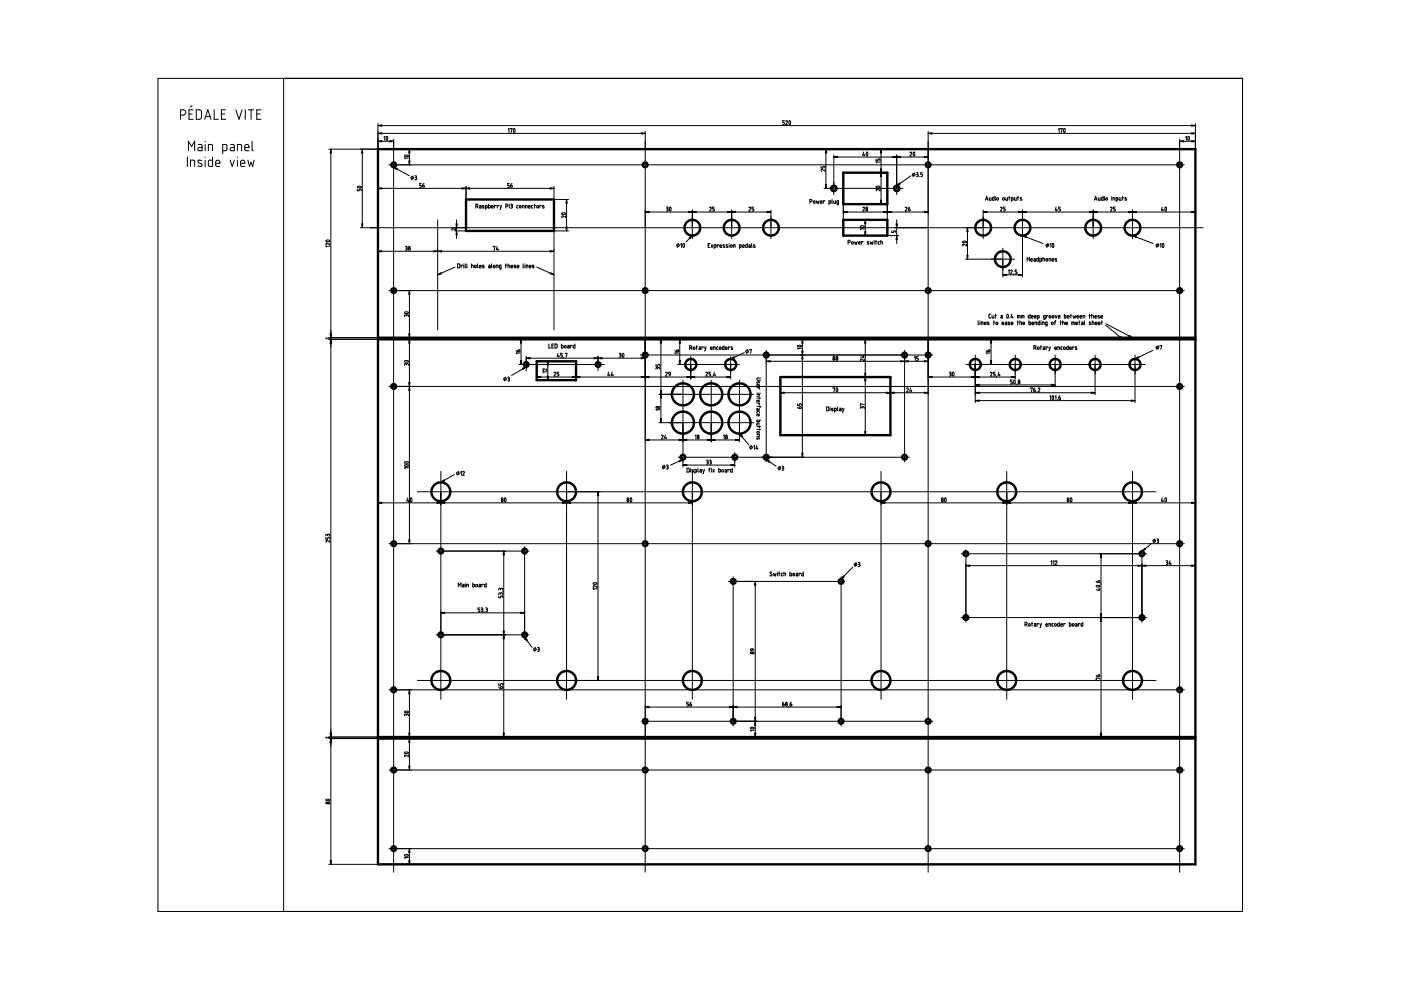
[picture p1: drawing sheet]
<svg xmlns="http://www.w3.org/2000/svg" width="297mm" height="210mm" viewBox="0 0 297 210" stroke-linecap="round" stroke-linejoin="round" font-family="sans-serif">
<g fill="none" stroke="#000" stroke-width=".51">
<path d="M80.1 31.6h173.3v151.7h-173.3zM178.8 36.6h9.3v6.7h-9.3zM98.8 42.3h18.7v6.7h-18.7zM178.8 46.6h9.3v3.4h-9.3zM80.1 71.6h173.3M80.1 71.9h173.3M113.8 76.6h8.3v4h-8.3zM165.5 79.9h23.3v12.4h-23.3zM80.1 156.3h173.3M80.1 156.6h173.3"/>
<circle cx="83.5" cy="34.9" r=".5"/>
<circle cx="136.8" cy="34.9" r=".5"/>
<circle cx="176.8" cy="40" r=".57"/>
<circle cx="190.1" cy="40" r=".57"/>
<circle cx="196.8" cy="35" r=".5"/>
<circle cx="250.1" cy="35" r=".5"/>
<circle cx="146.8" cy="48.3" r="1.67"/>
<circle cx="155.1" cy="48.3" r="1.66"/>
<circle cx="163.5" cy="48.3" r="1.67"/>
<circle cx="208.5" cy="48.3" r="1.67"/>
<circle cx="212.6" cy="54.9" r="1.67"/>
<circle cx="216.8" cy="48.3" r="1.67"/>
<circle cx="231.8" cy="48.3" r="1.67"/>
<circle cx="240.1" cy="48.3" r="1.67"/>
<circle cx="83.5" cy="61.6" r=".5"/>
<circle cx="111.6" cy="77.3" r=".5"/>
<circle cx="126.8" cy="77.3" r=".5"/>
<circle cx="136.8" cy="61.6" r=".5"/>
<circle cx="136.8" cy="75.3" r=".5"/>
<circle cx="146.5" cy="77.3" r="1.16"/>
<circle cx="154.9" cy="77.3" r="1.16"/>
<circle cx="162.5" cy="75.3" r=".5"/>
<circle cx="191.8" cy="75.3" r=".5"/>
<circle cx="196.8" cy="61.6" r=".5"/>
<circle cx="196.8" cy="75.3" r=".5"/>
<circle cx="206.8" cy="77.3" r="1.16"/>
<circle cx="215.2" cy="77.3" r="1.16"/>
<circle cx="223.7" cy="77.3" r="1.16"/>
<circle cx="232.2" cy="77.3" r="1.16"/>
<circle cx="240.6" cy="77.3" r="1.16"/>
<circle cx="250.1" cy="61.6" r=".5"/>
<circle cx="83.5" cy="81.9" r=".5"/>
<circle cx="144.8" cy="96.9" r=".5"/>
<circle cx="144.8" cy="83.6" r="2.34"/>
<circle cx="144.8" cy="89.6" r="2.33"/>
<circle cx="150.8" cy="83.6" r="2.33"/>
<circle cx="150.8" cy="89.6" r="2.33"/>
<circle cx="155.8" cy="96.9" r=".5"/>
<circle cx="156.8" cy="83.6" r="2.34"/>
<circle cx="156.8" cy="89.6" r="2.33"/>
<circle cx="162.5" cy="96.9" r=".5"/>
<circle cx="191.8" cy="96.9" r=".5"/>
<circle cx="250.1" cy="81.9" r=".5"/>
<circle cx="83.5" cy="115.3" r=".5"/>
<circle cx="93.5" cy="116.8" r=".5"/>
<circle cx="93.5" cy="104.3" r="1.99"/>
<circle cx="111.2" cy="116.8" r=".5"/>
<circle cx="120.1" cy="104.3" r="2"/>
<circle cx="136.8" cy="115.3" r=".5"/>
<circle cx="146.8" cy="104.3" r="2"/>
<circle cx="186.8" cy="104.3" r="1.99"/>
<circle cx="196.8" cy="115.3" r=".5"/>
<circle cx="204.8" cy="117.4" r=".5"/>
<circle cx="213.5" cy="104.3" r="2"/>
<circle cx="240.1" cy="104.3" r="1.99"/>
<circle cx="242.1" cy="117.4" r=".5"/>
<circle cx="250.1" cy="115.3" r=".5"/>
<circle cx="93.5" cy="134.6" r=".49"/>
<circle cx="111.2" cy="134.6" r=".5"/>
<circle cx="155.5" cy="123.3" r=".5"/>
<circle cx="178.3" cy="123.3" r=".5"/>
<circle cx="204.8" cy="130.9" r=".5"/>
<circle cx="242.1" cy="130.9" r=".5"/>
<circle cx="83.5" cy="146.3" r=".5"/>
<circle cx="93.5" cy="144.3" r="2"/>
<circle cx="120.1" cy="144.3" r="2"/>
<circle cx="136.8" cy="152.9" r=".5"/>
<circle cx="146.8" cy="144.3" r="2"/>
<circle cx="155.5" cy="152.9" r=".5"/>
<circle cx="178.3" cy="152.9" r=".5"/>
<circle cx="186.8" cy="144.3" r="2"/>
<circle cx="196.8" cy="152.9" r=".5"/>
<circle cx="213.5" cy="144.3" r="2"/>
<circle cx="240.1" cy="144.3" r="2"/>
<circle cx="250.1" cy="146.3" r=".5"/>
<circle cx="83.5" cy="179.9" r=".5"/>
<circle cx="83.5" cy="163.3" r=".5"/>
<circle cx="136.8" cy="179.9" r=".5"/>
<circle cx="136.8" cy="163.3" r=".5"/>
<circle cx="196.8" cy="179.9" r=".51"/>
<circle cx="196.8" cy="163.3" r=".5"/>
<circle cx="250.1" cy="179.9" r=".5"/>
<circle cx="250.1" cy="163.3" r=".5"/>
</g>
<g fill="none" stroke="#000" stroke-width=".21">
<path d="M33.5 16.6h229.9v176.7h-229.9zM60.1 16.6v176.7M38.3 24.4h.6l.4-.2 .1-.5-.2-.3-.9-.1v2M39.7 33.3v2M39.9 32v-2l.7 1.1 .7-1.1v2M40.1 24.2h.6M40.4 35.3v-1.3l.8 .1 .1 1.2M40.7 22.4l-.4 .3M41 23.3h-.9v2h.9M41.6 23.3h.8l.3 .3v1.3l-.3 .4h-.8zM42.1 30.6h.5l.2 .3v1.1h-.5a.34 .34 0 0 1-.3-.4 .34 .34 0 0 1 .3-.3h.5M42.7 34.1l-.3-.1a.31 .31 0 0 0-.4 .1 .31 .31 0 0 0 .1 .4l.6 .3a.35 .35 0 0 1 0 .5 .35 .35 0 0 1-.5-.1h-.2"/>
<path d="M43.4 25.3l.7-2 .6 2M43.5 30v.1M43.5 30.6v1.4M43.5 33.3v.1M43.5 34v1.3M43.6 24.7h.9M44.2 32v-1.4l.8 .2 .1 1.2M45.1 33.3v2l-.8-.1-.1-.2v-.9l.9-.1M45.4 23.3v2h.9M45.7 34.6h.9l-.1-.5h-.6l-.2 .9 .2 .3h.7M46.9 24.2h.7M47.2 32l.8-.2 .1-.9-.1-.2-.8-.1v2"/>
<path d="M47.8 23.3h-.9v2h.9M48.8 34l.4 1.3 .5-1.3M48.9 30.6h.5l.3 .3v1.1l-.6-.1a.33 .33 0 0 1-.3-.3 .33 .33 0 0 1 .3-.3h.6M50 23.3l.7 2 .6-2M50.3 32v-1.4l.8 .1 .1 1.3M50.3 33.3v.1M50.3 34v1.3M51 34.6h.9l-.2-.6h-.3l-.3 .1-.1 .9 .2 .3h.7M51.9 31.3h.9l-.2-.6-.6 .1-.1 .9 .2 .2 .7 .1M52 23.3v2M52.6 34l.3 1.3 .3-.9 .4 .9 .3-1.3M52.7 23.3h1.1"/>
<path d="M53.2 23.3v2M53.4 30v1.8l.3 .2M54.4 24.2h.7M55.3 23.3h-.9v2h.9M69.7 31.6h10.2M70.1 31.6v151.7M75.8 39.6l.4-.2a.25 .25 0 0 1 .3 0 .25 .25 0 0 1 0 .4 .25 .25 0 0 1-.3 0l-.4-.1zM76.8 31.6v16.7M80.1 26.6h173.3M80.1 26.2v5.2M80.1 31.8v8.6M80.1 39.9h37.4"/>
<path d="M80.1 30h3.4M80.1 28.3h56.7M80.3 31.6h6.9M81.4 29.1l.2-.2v.8M81.9 29h.2l.1 .3a.25 .25 0 0 1 0 .4 .25 .25 0 0 1-.3 0 .25 .25 0 0 1 0-.4zM82.5 34.9h168.6M83.5 29.5v155.4M83.5 35.5l3.3 1.8M85.8 33l.4-.1a.25 .25 0 0 1 .3 0 .25 .25 0 0 1 0 .3 .25 .25 0 0 1-.3 0l-.4-.1zM86.6 33.5h-.8l.1 .2M86.8 31.6v3.3M87.5 37.3l-.2 .8"/>
<path d="M88 37.3l.3 .1-.1 .3M88.1 37.7h.1M88.2 37.7l.1 .1v.2l-.3 .1M89.3 38.9h-.3v.4l.3 .1v.3l-.3 .1M89.6 39.3h.2a.22 .22 0 0 1 .2 .2 .22 .22 0 0 1-.3 .2zM89.9 38.9l-.3 .4M98.8 39.5v2.6M107.7 27.4l.2-.2v.9M108 38.9h-.4v.4l.4 .1-.1 .3-.3 .1M108.2 27.3l.4-.1-.2 .9M108.3 39.3h.2a.23 .23 0 0 1 .2 .3 .23 .23 0 0 1-.3 .1zM108.5 38.9l-.2 .4"/>
<path d="M108.9 27.3h.2l.1 .3a.22 .22 0 0 1 0 .4 .22 .22 0 0 1-.3-.1zM117.5 39.5v2.6M136.8 27.9v157M166.3 25.6h-.4v.4l.4 .1v.3h-.4M166.6 25.7l.2-.1 .2 .2-.4 .6h.4M167.3 25.6h.2l.1 .4a.22 .22 0 0 1 0 .3 .22 .22 0 0 1-.3-.1zM174.1 35.3v.3h.4l.1-.3h.2l.1 .3M174.7 31.6h21.9M174.7 39.9h16.8M174.9 35.9v.4l-.6-.4-.2 .2 .1 .2M175.1 31.6v8.3M176.8 32.9v8.4"/>
<path d="M176.8 33.3h20M178.8 38.3v11.7M183.1 32.2l-.2 .7h.5M183.2 32.7v.4M183.7 32.3h.2l.1 .3a.22 .22 0 0 1 0 .4 .22 .22 0 0 1-.3-.1zM185.7 33.7v.4h.4l.2-.4 .2 .1 .1 .3M185.8 39.6l.4-.2a.25 .25 0 0 1 .3 0 .25 .25 0 0 1 0 .4 .25 .25 0 0 1-.3 0l-.4-.1zM186.4 36.6h1.5M186.6 34.4h-.9l.2 .1M186.8 31.6v11.7M188.1 38.3v11.7M190.1 32.9v8.4"/>
<path d="M192.9 32.4l.2-.2 .2 .2-.4 .7h.4M193.1 37.3l-3 2.1M193.7 32.3h.1l.2 .3a.22 .22 0 0 1-.1 .4 .22 .22 0 0 1-.3-.2zM193.9 36.6l-.3 .8M194.3 36.6l.3 .1-.1 .3M194.4 37h.1M194.5 37l.1 .3-.3 .1M194.9 37.4h.1M195.6 36.6h-.4v.4l.4 .1-.1 .3h-.3M196.8 27.9v157M196.8 28.3h56.6M224.4 27.4l.2-.2v.9"/>
<path d="M224.8 27.3l.4-.1-.2 .9M225.6 27.3h.2v.3a.22 .22 0 0 1 0 .4 .22 .22 0 0 1-.3-.1zM250.1 29.5v155.4M250.1 30h3.3M251.4 29.1l.1-.2v.8M251.9 29h.2l.1 .3a.22 .22 0 0 1 0 .3 .22 .22 0 0 1-.4-.1zM253.4 26.2v5.2M69.1 51l.4-.1a.22 .22 0 0 1 .3 0 .22 .22 0 0 1 0 .3h-.5zM69.9 51.5v.4l-.6-.4-.2 .2 .1 .2M69.9 52.2h-.8l.2 .2M75.8 40.1v.3h.3l.2-.3 .3 .1v.2M76.4 48.3h178.7"/>
<path d="M80.1 52.9v.2M80.1 53.3h37.4M86 52.2l.3 .1-.2 .3M86 52.6h.1M86.1 52.6l.2 .1v.3l-.3 .1M92.8 46.6v23.4M96.4 49h2.2M96.5 56.6l-3.7 1.7M96.6 48.4v.4l-.7-.3-.1 .1 .1 .2M96.8 46.6v4M97 55.9l.5 .2-.1 .7h-.4zM98 56.3l-.2-.1v.6"/>
<path d="M98.3 55.9v.1M98.3 56.2v.6M98.6 55.9l.1 .9M99 55.9l.1 .9M100 56.2l.3 .1 .1 .5M100 55.9v.9M100.9 43.8h.2M101.1 43.8a.23 .23 0 0 0 .2-.3 .23 .23 0 0 0-.2-.2h-.2v.8M101.2 43.8l.1 .3M101.3 55.9l.1 .9M101.6 56.5h.4l-.1-.2h-.2l-.1 .4 .4 .1M101.7 43.6l.3 .1v.4h-.3v-.2l.3-.1"/>
<path d="M102.6 43.6h-.3v.1l.3 .2v.2h-.3M102.6 56.3h-.3l.3 .4h-.3M102.9 44.1h.4v-.5h-.4v.8M103.6 43.3v.8h.3v-.5h-.3M103.6 56.2l.3 .1v.5l-.3-.1v-.2h.3M104.2 55.9l.1 .9M104.2 43.8h.4l-.1-.2h-.3v.4l.4 .1M104.6 52.3l.3-.1-.1 .9M105.2 43.6h-.3v.5M105.2 56.8v-.6l.4 .1v.5M105.4 52.2l-.2 .7h.5M105.6 52.7v.4"/>
<path d="M105.7 43.6h-.3v.5M106 43.6l.2 .5M106.2 56.8l-.3-.1 .1-.5h.2v.8l-.3 .1M106.3 43.6l-.3 .8M107.1 56.2h.3M107.2 55.9v.9M107.3 43.8h.2a.23 .23 0 0 0 .2-.3 .23 .23 0 0 0-.2-.2h-.2v.8M107.7 56.2l.4 .1v.5M107.7 55.9v.9M108 43.3h.1M108 43.6v.5M108.3 43.3h.3l-.1 .3"/>
<path d="M108.4 56.5h.3l-.1-.2h-.2v.4l.3 .1M108.4 43.6h.1M108.5 43.6l.1 .4-.3 .1M109.3 56.3l-.2-.1-.1 .2 .3 .3h-.3M109.6 56.5h.4l-.1-.3-.2 .1-.1 .4 .4 .1M109.8 43.6l-.3 .1 .1 .3 .2 .1M110.7 44.1v-.5h.4v.5M110.9 55.9l.1 .9M111.3 55.9v.1M111.3 56.2v.6M111.4 44.1v-.5h.3l.1 .5M111.6 56.8v-.6l.3 .1v.5"/>
<path d="M112 43.8h.4v-.2h-.3l-.1 .4 .4 .1M112.2 56.5h.4l-.1-.2h-.3v.4l.4 .1M113 43.6h-.3v.4l.3 .1M113.2 56.3l-.2-.1-.1 .2 .3 .3h-.3M113.2 43.6h.3M113.3 43.3v.8M113.8 56.6l3.7 1.7M114.7 43.6h-.3v.5M115.3 43.6l-.3 .1 .4 .3-.1 .1h-.3M117.5 46.6v23.4M117.7 49h2.8M117.7 42.3h2.8"/>
<path d="M119.1 45.2l.4-.1a.25 .25 0 0 1 .4 0 .25 .25 0 0 1 0 .4 .25 .25 0 0 1-.4 0l-.4-.1zM119.2 46.1h.1M119.9 45.8v.3l-.6-.3h-.2l.1 .3M120.1 42.3v6.7M136.8 45h26.6M141.3 43.9l.3 .1v.2l-.1 .1M141.4 44.3h.1M141.5 44.3l.1 .3-.3 .1M142 43.9l.2 .1 .1 .3a.25 .25 0 0 1 0 .4 .25 .25 0 0 1-.4 0 .25 .25 0 0 1 0-.4zM143.9 51.6l-.3 .9M144.3 51.8l.2-.2v.9M144.9 51.6h.1l.1 .4a.22 .22 0 0 1 0 .3 .22 .22 0 0 1-.3 0z"/>
<path d="M146.8 44.5v6.1M146.8 50l-1.3 1.3M150.1 52h.3M150.5 44l.1-.1 .2 .1-.3 .7h.3M150.5 51.6h-.4v.9h.4M150.8 51.9l.4 .6M151.2 51.9l-.4 .6M151.4 52.5l.4-.1-.1-.5h-.3v.8M151.5 43.9h-.4v.4l.4 .1-.1 .3h-.3M152.4 52l-.3-.1v.6M152.6 52.2h.4l-.1-.3-.2 .1-.1 .3 .4 .2M153.6 51.9h-.2l-.1 .1 .3 .4h-.3"/>
<path d="M154.3 51.9l-.4 .1 .4 .4h-.4M154.6 51.6v.1M154.6 51.9v.6M155.1 44.5v6.1M155.5 52.5v-.6h.4v.6M156.8 52.5l.3-.1v-.5h-.3v.8M157.4 52.2h.4l-.1-.3-.2 .1-.1 .3 .4 .2M158.5 51.6v.9l-.4-.1v-.5h.4M158.8 44l.2-.1 .2 .2-.4 .6h.4M158.8 51.9h.3v.6l-.3-.1-.1-.2h.4M159.4 51.6l.1 .9M159.8 43.9h-.4v.4l.4 .2-.1 .2h-.3"/>
<path d="M160.1 51.9h-.3l-.1 .1 .4 .4h-.4M163.4 44.5v6.1M171.7 42.8h.2a.23 .23 0 0 0 .3-.3 .23 .23 0 0 0-.3-.2h-.2v.8M173.1 42.6l.1 .5 .2-.3 .1 .3 .2-.5M173.9 42.8h.4l-.1-.2h-.3v.4l.4 .1M174.9 42.7l-.3-.1v.5M175.7 43.1l.4-.1v-.4h-.4v.8M176.4 42.3l.1 .8M176.8 42.6l.1 .5h.2v-.5M177.8 43.1h-.3l-.1-.5h.4v.7l-.3 .1M178.8 45h18M179.8 51.4h.2a.23 .23 0 0 0 .3-.2 .23 .23 0 0 0-.3-.3h-.2v.9"/>
<path d="M181.2 51.2l.1 .6 .2-.4 .1 .4 .2-.6M182 51.5h.4l-.1-.2h-.2l-.1 .4 .4 .1M182.4 48l.4-.1a.22 .22 0 0 1 .3 0 .22 .22 0 0 1-.1 .3h-.5zM182.9 44l.2-.1 .2 .2-.4 .6h.4M183 51.3l-.3-.1v.6M183 50h4.9M183 46.6h4.9M183.2 48.5h-.8l.2 .2M183.5 46.6v3.4M184.2 51.3h-.3l.3 .3v.2l-.3-.1M184.5 51.2l.1 .6 .2-.4 .1 .4 .2-.6M185.3 50.9v.1"/>
<path d="M185.3 51.2v.6M185.6 51.2h.3M185.7 50.9v.9M186.4 43.3h1.5M186.5 51.2l-.3 .1v.4l.3 .1M186.6 40.1v.3l-.6-.3-.3 .2 .2 .1M186.7 51.2l.4 .1v.5M186.7 50.9v.9M188.3 50h2.2M189.1 48.9v.4h.3l.2-.4 .3 .1v.3M190.1 46.6v5M191.9 44l.2-.1 .2 .2-.4 .6h.4"/>
<path d="M192.6 44.3h.2a.21 .21 0 0 1 .2 .3 .21 .21 0 0 1-.4 0zM192.9 43.9l-.3 .4M204.1 51.2l.3-.1a.22 .22 0 0 1 .4 0 .22 .22 0 0 1-.1 .3l-.4 .1zM204.7 54.9h10.4M204.9 51.8v.3l-.6-.3-.2 .1 .1 .2M205.1 48.3v6.6M208.4 45h45M208.4 44.5v6.1M208.9 42.5l.3-.9 .3 .9M209 42.2h.4M209.7 41.9l.2 .6h.2v-.6M210.8 41.6v.9l-.4-.1v-.5h.4"/>
<path d="M211 41.6v.1M211 41.9v.6M212.1 44l.2-.1 .1 .1-.3 .7h.4M212.6 52.6v6.1M212.6 58.3h4.2M213.1 43.9h-.4v.4l.4 .1v.3h-.4M213.2 41.9l.2 .6h.2v-.6M213.8 57.4l.2-.2v.9M213.9 41.9h.3M214 41.6v.9M214.2 57.4l.3-.2 .1 .2-.4 .7h.4M214.4 42.5l.4-.1-.1-.5h-.3v.8"/>
<path d="M214.9 58.1v.2M215.1 41.9l.1 .6h.3v-.6M215.6 57.2h-.4v.4l.4 .1-.1 .3-.3 .1M215.7 41.9h.3M215.8 41.6v.9M216.6 41.9l-.3 .1 .3 .4h-.3M216.8 44.5v14.2M216.8 50l4.3 1.6M217.8 54.5v.9M217.8 54.9h.4M218.2 54.5v.9M218.5 55.1h.4l-.1-.3-.2 .1-.1 .4 .4 .1"/>
<path d="M219.2 54.8l.3 .1v.5l-.3-.1v-.2h.3M220.2 54.5v.9h-.3l-.1-.5 .4-.1M220.5 55.4l.3-.1-.1-.5h-.2v.8M221.1 54.8l.4 .1v.5M221.1 54.5v.9M221.8 54.9h.3l-.1 .5-.2-.1zM222.2 51.6l-.3 .9M222.4 55.4v-.6l.4 .1v.5M222.6 51.8l.2-.2v.9M223.1 55.1h.3l-.1-.3-.2 .1v.4l.3 .1M223.2 51.7l.1-.1 .2 .4a.25 .25 0 0 1-.1 .4 .25 .25 0 0 1-.3 0 .25 .25 0 0 1 0-.4zM223.9 43.9l-.2 .7h.5"/>
<path d="M224 54.9l-.2-.1-.1 .1 .4 .4h-.4M224 44.4v.3M224.8 43.9h-.3v.4l.3 .1v.3h-.3M231.8 44.5v6.1M232 42.5l.3-.9 .3 .9M232.1 42.2h.4M232.9 41.9v.4l.1 .2h.2v-.6M233.9 41.6v.9h-.3l-.1-.5 .4-.1M234.2 41.6v.1M234.2 41.9v.6M235.4 44l.2-.1 .2 .1-.4 .7h.4M235.7 41.6v.1"/>
<path d="M235.7 41.9v.6M236 42.5v-.6l.3 .1 .1 .5M236.5 43.9h-.4v.4l.4 .1-.1 .3h-.3M236.6 42.5l.4-.1-.1-.5h-.3v.8M237.3 41.9v.4l.1 .2h.3v-.6M237.9 41.9h.3M238 41.6v.9M238.8 41.9l-.3 .1 .3 .4h-.3M240.1 44.5v6.1M240.1 50l4.4 1.6M245.5 51.6l-.2 .9M245.9 51.8l.2-.2v.9"/>
<path d="M246.4 43.9l-.2 .7h.5M246.5 51.6l.2 .1 .1 .3a.25 .25 0 0 1 0 .4 .25 .25 0 0 1-.4 0 .25 .25 0 0 1 0-.4zM246.5 44.4v.3M247.1 43.9l.1 .1 .1 .3a.25 .25 0 0 1 0 .4 .25 .25 0 0 1-.3 0 .25 .25 0 0 1 0-.4zM253.4 44.5v3.6M69.7 71.6h10.2M69.7 71.9h10.2M69.9 71.7h-.8l.2 .2M80.3 71.6h6.9M80.3 71.9h6.9M82.5 61.6h168.6M85.8 76.5l.4-.1a.21 .21 0 0 1 .3 .1 .21 .21 0 0 1-.1 .3h-.5z"/>
<path d="M85.8 66.2l.4-.1a.24 .24 0 0 1 .3 0 .24 .24 0 0 1 0 .3 .24 .24 0 0 1-.3 .1l-.4-.1zM86.1 77.3l-.2-.2-.1 .3M86.1 77.3l.3-.2 .2 .3M86.1 66.9l-.2-.1-.1 .3M86.1 66.9l.4-.1 .1 .3M86.1 66.9v.1M86.1 77.3v.1M86.8 61.6v10M86.8 71.9v43.4M107.2 79.9l-.3 .9M107.6 79.9l.4 .2-.2 .2M109.4 74.3l.4 .3"/>
<path d="M109.9 74.2a.22 .22 0 0 1 .3 0 .22 .22 0 0 1-.1 .4h-.3zM110 71.9h26.6M110 77.3h18.1M110.3 74.8h-.9l.2 .2M110.5 71.9v5.4M111.6 75.9h25.2M111.6 75.5v3.1M111.6 77.8l-3.1 1.8M113.8 79.9h41.1M113.8 76.8v3.6M114 76.6h2.5M115.9 78.2v.4l-.6-.4-.2 .2 .1 .2"/>
<path d="M115.9 78.8h-.8l.2 .2M116.1 76.6v4M116.4 72.9v.9h.3M117 73.3h.3M117.4 72.9h-.4v.9h.4M117.5 79l.2-.1 .1 .2-.3 .6h.3M117.7 72.9l.4 .1-.1 .8h-.3zM118.3 74.9l-.2 .6h.5M118.5 78.9h-.4v.4l.4 .1-.1 .3h-.3M118.5 75.4v.3M119 72.9v.9l.3-.1 .1-.4-.4-.1M119.3 74.9h-.4v.4l.4 .1-.1 .3h-.3"/>
<path d="M119.6 75.7l-.1 .2M119.8 75l.4-.1-.2 .8M120.4 73.2l.3 .1v.5l-.3-.1v-.2h.3M121.2 73.3l-.2-.1v.6M121.9 72.9v.9l-.3-.1v-.4l.3-.1M122.1 76.8v3.6M126.8 75.5v3.1M129.1 78.9l-.2 .6h.4M129.2 79.4v.3M129.8 78.9l-.2 .6h.5M129.9 79.4v.3M131.3 74.9l.3 .1-.1 .3"/>
<path d="M131.4 75.3h.1M131.5 75.3l.2 .3-.4 .1M132 75h.2l.1 .3a.26 .26 0 0 1 0 .4 .26 .26 0 0 1-.3 0 .26 .26 0 0 1-.1-.4zM135.8 75.3h62M137 71.9h7.5M139.1 77.3v.3h.3l.2-.3h.2l.1 .3M139.4 78.1l-.2-.2-.1 .4M139.4 78.1l.4-.2 .1 .4M139.4 78.1v.1M140.1 71.9v17.7M141.1 79h.4l-.4 .7h.4M141.8 79h.3v.4l-.3-.1z"/>
<path d="M142.1 79.4l-.2 .3M143.1 74.3l.3 .3M143.5 74.3l.1-.1a.2 .2 0 0 1 .3 .1 .2 .2 0 0 1-.2 .3h-.3zM143.7 77.3h13.1M143.9 74.8h-.8l.2 .2M144.1 71.9v5.4M146.2 73.7h.3a.23 .23 0 0 0 .2-.2 .23 .23 0 0 0-.2-.2h-.3v.8M146.5 75.6v4.8M146.5 73.7l.2 .4M147.6 73.6h.3M147.7 73.3v.8M148.2 73.6h.3v.5h-.3v-.2l.3-.1"/>
<path d="M149.1 73.6h-.3v.5M149.4 73.6l.2 .5M149.6 79l.3-.1 .1 .2-.4 .6h.4M149.7 73.6l-.3 .8M150.6 73.8h.4l-.1-.2h-.2l-.1 .4 .4 .1M150.7 78.9h-.4v.4l.4 .1-.1 .3h-.3M151 79.7l-.1 .2M151.3 74.1v-.5h.3l.1 .5M151.4 78.9l-.1 .6h.4M151.6 79.4v.3M152.2 73.6l-.3 .1 .1 .4h.2M153.5 73.3v.8h-.3l-.1-.5h.4"/>
<path d="M153.8 73.8h.4l-.1-.2-.3 .1v.3l.4 .1M154.7 73.6h-.3v.5M154.9 75.6v4.8M155.3 73.6h-.3l.3 .3v.2h-.3M157.8 74.8l-2.9 1.3M158.5 74.1l-.2 .9M159 74.2l.3-.1-.1 .9M162.5 74.3v23.6M162.5 76.6h34.3M169.1 73.3l.4-.1a.25 .25 0 0 1 .3 0 .25 .25 0 0 1 0 .4 .25 .25 0 0 1-.3 0l-.4-.1zM169.7 71.9h26.9M169.9 73.9h-.8l.2 .1"/>
<path d="M170.1 71.9v25M182.9 75.5h.3M183 79.9h5.6M183.1 75.4v.5l-.7-.2M183.2 76.1v.4l-.7-.4-.1 .2 .1 .2M183.5 71.9v20.4M191.8 74.3v23.6M193.9 75.8l.2-.2v.8M194.7 75.6h-.4v.3l.4 .2-.1 .3h-.3M196.8 79.9h18.4M197 71.9h13.5M201.3 78.9l.3 .1-.1 .3"/>
<path d="M201.4 79.3h.1M201.5 79.3l.1 .1v.2l-.3 .1M202 79h.2l.1 .3a.25 .25 0 0 1 0 .4 .25 .25 0 0 1-.4 0 .25 .25 0 0 1 0-.4zM204.8 77.3h38M206.8 75.3v10.1M207.4 68l.1 .8M207.8 68v.1M207.8 68.3v.5M208 68.8v-.5l.4 .1v.4M208.7 68.6h.4l-.1-.3h-.3v.4l.4 .1M209.1 74.3l.3 .3M209.5 74.2a.22 .22 0 0 1 .4 0 .22 .22 0 0 1-.2 .4h-.3z"/>
<path d="M209.7 68.3h-.3l-.1 .1 .4 .2v.2h-.4M209.9 74.8h-.8l.2 .2M210 79l.2-.1 .2 .2-.4 .6h.4M210.1 66.6l-.4 .2v.6h.4M210.1 71.9v5.4M210.3 66.9l.1 .5h.3v-.5M210.6 68.3h.3M210.7 68v.8M211 78.9h-.4v.4l.4 .1-.1 .3h-.3M211 66.9h.3M211.1 66.6v.8M211.3 79.7v.2"/>
<path d="M211.8 78.9l-.2 .6h.4M211.9 79.4v.3M212.2 66.9l.3 .1v.4h-.3v-.2h.3M212.4 68.6h.4l-.1-.3h-.2l-.1 .4 .4 .1M213.1 68.3l.4 .1v.4h-.3l-.1-.2h.4M213.6 66.6l.1 .1 .1 .3a.21 .21 0 0 1 0 .3 .21 .21 0 0 1-.3-.1zM214.1 68.3h-.3l-.1 .1 .4 .4h-.4M214.1 67.4h.1M214.4 68.6h.4l-.1-.3h-.3v.4l.4 .1M214.5 66.6l-.1 .7h.4M214.7 67.1v.3M215.2 75.3v5.1"/>
<path d="M215.7 68.3h.2M215.7 67.4v-.5l.6 .1v.4M215.8 68v.8M216 66.9v.5M216.2 68.3l.4 .1v.4M216.2 68v.8M216.6 67.4v-.5l.5 .1v.4M216.8 66.9v.5M216.9 68.6h.3v-.3h-.3v.4l.3 .1M218.1 68v.8h.3l.1-.4-.4-.1M218.4 66.6v.8h-.3l-.1-.4 .4-.1M218.7 67.2h.3v-.3l-.3 .1v.4h.3"/>
<path d="M218.8 68.6h.4l-.1-.3h-.3v.4l.4 .1M219.2 73.7h.2a.23 .23 0 0 0 .3-.2 .23 .23 0 0 0-.3-.2h-.2v.8M219.3 67.2h.4l-.1-.2-.2-.1-.1 .4 .4 .1M219.4 68.8v-.5l.4 .1v.4M219.5 73.7l.2 .4M220 67.4h.3v-.5h-.3v.8M220.5 68v.8h-.4v-.5h.4M220.6 73.6h.3M220.7 73.3v.8M220.7 68v.1M220.7 68.3v.5M221 68.8v-.5h.3l.1 .5"/>
<path d="M221.2 73.6l.3 .1v.4h-.3v-.2l.3-.1M221.6 67.4h-.3v-.5h.3v.7l-.3 .1M222 68.8h-.3v-.5h.3v.7l-.3 .1M222.1 73.6h-.3v.5M222.2 67l-.3-.1v.5M222.4 73.6l.1 .5M222.7 73.6l-.3 .8M223.6 68.3h.3M223.6 73.8h.4v-.2h-.3l-.1 .4 .4 .1M223.7 75.3v6.7M223.7 66.9l.2 .5 .2-.5M223.9 68l-.2 .1v.7"/>
<path d="M224.3 74.1v-.5h.3v.5M224.4 67.2h.3v-.3l-.3 .1v.4h.3M224.7 68.3h.3M224.9 68v.8M225.2 73.6l-.3 .1 .1 .4h.2M225.3 68.3l.4 .1v.4M225.3 68v.8M225.7 66.6v.8h.3v-.4l-.3-.1M226 68.6h.3v-.3h-.3v.4l.3 .1M226.3 67.2h.4l-.1-.3-.3 .1v.3l.4 .1M226.5 73.3v.8h-.4l.1-.5h.3M226.8 73.8h.3v-.2h-.3v.4l.3 .1"/>
<path d="M226.9 66.9h.3M227 66.6v.8M227.2 68.8v-.5h.5l.1 .5M227.5 66.9l.1 .5 .2-.3 .1 .3 .2-.5M227.5 68.3v.5M227.7 73.6h-.3v.5M228.1 68.6h.3v-.3h-.3v.4l.3 .1M228.3 73.6h-.3v.1l.3 .3-.3 .1M228.3 67.2h.4l-.1-.3-.2 .1-.1 .4h.4M228.7 68.3h.3M228.8 68v.8M229 67.2h.4l-.1-.2-.3-.1v.4l.4 .1"/>
<path d="M229.3 68.3l.3 .1v.4h-.3v-.2h.3M229.6 67.4v-.5l.4 .1v.4M229.9 68l.1 .8M230.9 66.9h.3M231 66.6v.8M231.2 68.3h-.2l-.1 .1 .4 .2-.1 .2h-.3M231.5 66.9l.3 .1v.4M231.5 66.6v.8M231.6 68.3l.3 .1v.4M231.6 68v.8M232.1 67.2h.4l-.1-.3h-.2l-.1 .5h.4M232.2 75.3v8.4"/>
<path d="M232.2 68.6h.4l-.1-.3h-.2l-.1 .4 .4 .1M232.9 68.6h.3v-.3h-.3v.4l.3 .1M233.1 66.9l-.3 .1 .3 .2v.2h-.3M233.4 67.2h.4l-.1-.2-.2-.1-.1 .5h.4M233.5 68.3h.3M233.6 68v.8M234.4 68.6l5.7 3M234.4 68.9l3.7 3M240.6 75.3v10.1M244.5 74.3l-3.9 1.8M245.5 73.3l-.2 .8M245.9 73.4l.4-.1-.2 .8"/>
<path d="M82.5 81.9h168.6M85.8 98l.3-.1a.25 .25 0 0 1 .4 0 .25 .25 0 0 1 0 .3 .25 .25 0 0 1-.3 0l-.4-.1zM85.8 98.6l.4-.1a.21 .21 0 0 1 .3 0 .21 .21 0 0 1-.1 .3h-.5zM86.6 99.2h-.8l.1 .2M93.5 99.9v48.4M97.2 99.9l-.3 .9M107.7 80.3h.1M107.8 80.3l.2 .1v.3l-.4 .1M114 80.6h2.5M120.1 99.9v48.4M136.8 93.3h20M139.7 83.6h20.1"/>
<path d="M139.7 89.6h20.1M139.9 86.8h-.8l.2 .2M140.2 92.4l.3-.2 .1 .2-.4 .7h.4M140.9 98.6l-.3 .8M141.1 92.2l-.2 .7h.5M141.2 92.7v.4M141.3 98.6l.3 .1-.1 .3M141.4 99h.1M141.5 99l.2 .3-.4 .1M143.8 96.9h49M144.8 80.6v18.4M144.8 98.6h11"/>
<path d="M144.8 97.5l-2.7 1.1M145.7 99.3l.4 .1-.1 .7h-.3zM146.4 99.3h.1M146.4 99.5v.6M146.8 99.9v48.4M147 99.6l-.3 .1 .3 .4h-.3M147.4 92.4l.2-.2v.9M148 99.3l.1 .8M148.4 99.5l.3 .1v.5h-.3v-.2l.3-.1M149 99.5l.2 .6M149.4 99.5l-.4 .9M149.8 97.6l.3 .1-.1 .2"/>
<path d="M149.9 97.9h.1M150 97.9l.2 .4-.4 .1M150.3 99.5h.3M150.4 97.6l.4 .1-.2 .2M150.5 97.9h.1M150.6 99.3l-.2 .1v.7M150.6 97.9l.2 .1v.3l-.4 .1M150.8 80.6v13.1M150.8 99.3h.1M150.8 99.5v.6M151.1 99.5l.4 .6M151.5 99.5l-.4 .6"/>
<path d="M152.4 99.3v.8h.3v-.5l-.3-.1M153.4 92.4l.2-.2v.9M153.7 99.5l.4 .2v.4h-.3l-.1-.2 .4-.1M154.6 99.7l-.3-.2v.6M155.3 99.3v.8h-.3l-.1-.5 .4-.1M155.8 95.9v3.1M156.8 80.6v13.1M156.8 91.9l2 2.5M159.4 94.4l-.3 .9M159.8 94.6l.2-.2v.9M160.4 94.4l-.1 .7h.4M160.5 83.7h.5v.3h-.5"/>
<path d="M160.5 86.1h.7l.1 .2M160.5 87.5l.1-.3 .4 .1v.2M160.5 92.1h.5v.4h-.5M160.5 82.2h.5l-.1 .3M160.5 85.5h.5l-.1 .3M160.5 83.4h.5M160.5 84.4h.8M160.5 90.5h.8M160.5 91h.8M160.5 80.9v.4l.4-.4 .1 .1v.2M160.5 92.8v.4l.4-.4 .1 .1v.2M160.6 94.9v.4"/>
<path d="M160.7 81.5v.4h.3v-.3l-.4-.1-.1 .4M160.7 84.9v.3h.3l-.1-.3h-.4v.3M160.7 87.8v.4l.3-.1-.1-.3h-.4v.4M161 86.7v.2l-.5 .1v-.3h.2v.3M161 89.1v.3h-.5v-.3h.8M161 89.7l-.5 .1v.3h.5M161 84.3v.3M161 86.1v.2M161 90.4v.3M161 90.9v.3M161.2 83.4h.1M161.3 80.2h-.6a.23 .23 0 0 0-.2 .2 .23 .23 0 0 0 .2 .2h.6"/>
<path d="M162.5 97.5l2 1.3M165.4 98.8l-.3 .9M165.5 83.3h31.3M165.5 80.2v3.5M165.8 98.8l.4 .2-.2 .2M165.9 99.2h.1M166 99.2l.2 .3-.4 .2M169.1 86.3l.4 .3M169.1 85.6v.4h.4l.1-.4 .3 .1v.3M169.5 86.3h.3l.1 .3h-.4zM175.3 86.3l.4 .1-.1 .7h-.3zM176 86.3h.1"/>
<path d="M176 86.6v.5M176.6 86.6h-.3l.3 .3v.2h-.3M176.6 82.3l.4-.1-.2 .9M176.9 87.1h.4v-.5h-.4v.8M177.4 82.3h.1l.1 .3a.22 .22 0 0 1 0 .4 .22 .22 0 0 1-.3-.1zM177.6 86.3l.1 .8M178 86.6l.3 .1v.4h-.3v-.3h.3M178.6 86.6l.2 .5M179 86.6l-.4 .8M182.8 86.4l-.3-.1-.1 .3M182.8 86.4l.3-.1 .1 .3M182.8 86.4v.1"/>
<path d="M183 92.3h5.6M183.2 85.8l-.8-.2 .1 .4M186.8 99.9v48.4M188.8 80.2v3.5M192.2 82.4l.2-.2 .2 .1-.4 .8h.4M193.1 82.2l-.2 .7h.4M193.2 82.7v.4M206.8 83.3h25.4M206.8 81.6h16.9M206.8 84.9h33.8M213.4 99.9v48.4M214.6 80.6h-.4v.3l.4 .2-.1 .3h-.3"/>
<path d="M215 80.6h.2l.1 .3a.22 .22 0 0 1 0 .4 .22 .22 0 0 1-.4-.1zM215.6 81.4l-.1 .2M218.5 82.3l.4-.1-.2 .9M219.1 82.6h.3l.1 .4h-.3zM219.4 82.2l-.3 .4M219.8 83.1v.1M220.1 82.4l.2-.2 .2 .1-.4 .8h.4M222.6 84.1l.2-.2v.8M223.1 83.9h.2l.1 .4a.24 .24 0 0 1 0 .3 .24 .24 0 0 1-.3 .1 .24 .24 0 0 1-.1-.4zM223.7 84.1l.2-.2v.8M224.2 84.7v.2M224.5 84.3h.2a.22 .22 0 0 1 .2 .2 .22 .22 0 0 1-.2 .2 .22 .22 0 0 1-.2-.2z"/>
<path d="M224.7 83.9l-.2 .4M240.1 99.9v48.4M69.1 113.9v.4h.4l.1-.4 .3 .1v.3M69.5 113.5l-.3-.2-.1 .3M69.5 113.5l.1-.2h.2l.1 .3M69.5 113.5v.1M69.9 114.6v.3l-.7-.3-.1 .1 .1 .2M80.1 104.5v2.5M80.1 106.6h66.7M82.5 115.3h168.6M86.4 105.6l-.1 .6h.4M86.6 106v.4"/>
<path d="M87.1 105.6h.2l.1 .4a.25 .25 0 0 1 0 .3 .25 .25 0 0 1-.4 0 .25 .25 0 0 1 0-.3zM88.5 104.3h156.6M92.5 116.8h19.6M96.3 100.6l-2.8 1.7M97.6 100.1l.2-.2v.9M98.1 100.1l.2-.2 .2 .2-.4 .7h.4M106.8 116.8v39.5M107 105.6h.2l.1 .4a.25 .25 0 0 1 0 .3 .25 .25 0 0 1-.4 0 .25 .25 0 0 1 0-.3zM111.2 115.9v19.7M126.8 104.3v40M133.7 105.6h.2l.1 .3a.22 .22 0 0 1 0 .4 .22 .22 0 0 1-.4-.1zM147.3 100.1h.4v-.5l-.4-.1v.9"/>
<path d="M181.5 119.3l-.2 .8M181.9 119.3h.4l-.2 .3M182.1 119.6h.1M182.1 119.6l.2 .4-.4 .1M186.8 106.6h66.6M200.3 105.6h.2l.1 .3a.22 .22 0 0 1 0 .4 .22 .22 0 0 1-.3-.1zM203.8 117.4h39.3M204.8 116.6v15.3M204.8 119.9h48.6M222.8 119.1l.2-.2v.8M223.3 119.1l.2-.2v.8M223.7 119l.2-.1 .2 .1-.4 .7h.4"/>
<path d="M227 105.6h.2l.1 .4a.25 .25 0 0 1 0 .3 .25 .25 0 0 1-.4 0 .25 .25 0 0 1 0-.3zM233.4 117.4v38.9M242.1 116.6v15.3M244.1 115.3l-2 1.6M244.9 114.3l-.3 .8M245.3 114.3l.3 .1-.1 .2M245.4 114.6h.1M245.5 114.6l.1 .4-.3 .1M246.4 105.6l-.2 .6h.5M246.5 106v.4M247.1 105.6h.1l.1 .4a.25 .25 0 0 1 0 .3 .25 .25 0 0 1-.3 0 .25 .25 0 0 1 0-.3zM247.2 118.9l.4 .1-.2 .3"/>
<path d="M247.3 119.3h.1M247.4 119.3l.2 .3-.4 .1M248.1 118.9l-.2 .6h.4M248.2 119.4v.3M253.4 104.5v2.5M253.4 119.5v36.6M92.5 134.6h19.6M93.5 129.9h17.7M97.2 124.4v-.8l.3 .5 .2-.5v.8M98.1 123.9h.3v.5h-.3v-.2h.3M98.7 123.6v.1M98.7 123.9v.5"/>
<path d="M98.9 124.4v-.5h.4v.5M100.2 123.6v.8h.3l.1-.5h-.4M101.6 123.9h.3v.5h-.3l-.1-.2h.4M101.7 128.9h-.4v.4l.4 .1v.3h-.4M102 128.9l.4 .1-.2 .3M102.1 129.3h.1M102.2 129.3l.2 .1v.2l-.4 .1M102.4 124l-.2-.1v.5M102.7 129.7v.2M103 128.9l.3 .1-.1 .3M103.1 129.3h.1M103.1 123.6v.8h-.3l-.1-.5h.4"/>
<path d="M103.2 129.3l.1 .1v.2l-.3 .1M105.7 126.3v.4h.4l.2-.4 .3 .1v.3M106.1 125.9l-.2-.2-.2 .4M106.1 125.9l.1-.2h.3l.1 .4M106.1 124.9l-.2-.1-.2 .3M106.1 124.9l.1-.2h.3l.1 .4M106.1 124.9v.1M106.1 125.9v.1M106.6 125.4h.2M111.2 135.1l1.6 2.2M113.5 137.3l-.2 .8M114 137.3h.3l-.1 .3"/>
<path d="M114.1 137.6h.1M114.2 137.6l.1 .4-.3 .1M125.8 123.6l.4-.1a.25 .25 0 0 1 .3 .1 .25 .25 0 0 1 0 .3 .25 .25 0 0 1-.4 0l-.3-.1zM126.6 124.2v.3l-.8-.3v.2l.1 .1M126.6 124.8h-.8l.1 .2M154.5 123.3h24.6M155.4 122.3v31.6M159.2 137.6h.4v.2a.23 .23 0 0 1-.3 .2 .23 .23 0 0 1-.2-.3zM159.6 137.6l.3 .3M160.1 123.3v33M163.7 121.3a.22 .22 0 0 0-.4 0 .22 .22 0 0 0 0 .3l.3 .2a.23 .23 0 0 1 0 .3 .23 .23 0 0 1-.4-.1M164 121.5l.1 .6 .2-.4 .1 .4 .1-.6"/>
<path d="M164.8 121.3h.1M164.8 121.5v.6M165.1 121.5h.3M165.2 121.3v.8M165.9 121.5l-.2 .1v.4l.2 .1M166.2 121.5l.3 .1 .1 .5M166.2 121.3v.8M167.5 121.3v.8h.3v-.5l-.3-.1M168.1 121.6h.4l-.1 .5-.3-.1zM168.8 121.5l.3 .1v.5l-.3-.1v-.1l.3-.1M169.7 121.6l-.3-.1v.6M170.3 121.3v.8h-.2l-.1-.4 .3-.2"/>
<path d="M178.3 122.3v31.6M180.8 120.3l-2.5 2.5M203.8 130.9h39.3M217.3 132.4h.3a.23 .23 0 0 0 .2-.2 .23 .23 0 0 0-.2-.3h-.3v.9M217.6 132.4l.2 .4M218.7 132.2h.3M218.8 131.9v.9M219.3 132.2l.3 .1v.5l-.3-.1v-.2h.3M220.2 132.3l-.3-.1v.6M220.5 132.2l.1 .6M220.8 132.2l-.3 .9M221.7 132.5h.4l-.1-.3-.2 .1-.1 .4 .4 .1"/>
<path d="M222.4 132.8v-.6l.3 .1 .1 .5M223.3 132.2l-.3 .1 .1 .4 .2 .1M224.6 131.9v.9l-.3-.1v-.4l.3-.1M224.9 132.5h.4l-.2-.3h-.2v.4l.4 .2M225.8 132.3l-.3-.1v.6M226.7 131.9v.9h.2l.2-.5-.4-.1M228 132.2l.3 .1 .1 .5-.4-.1v-.2h.4M228.9 132.3l-.2-.1v.6M229.6 131.9v.9l-.3-.1-.1-.4 .4-.1M232.4 123.2l.4 .3M232.5 124.2l.3-.1a.23 .23 0 0 1 .3 0 .23 .23 0 0 1 .1 .3 .23 .23 0 0 1-.3 .1l-.5-.1zM232.8 123.2a.22 .22 0 0 1 .4 0 .22 .22 0 0 1-.2 .3h-.2z"/>
<path d="M232.9 124.9h.3M233 124.8v.4l-.6-.2M233.2 123.8h.2M69.7 156.3h10.2M69.7 156.6h10.2M69.9 156.3h-.8l.2 .2M80.3 156.3h26.9M80.3 156.6h6.9M82.5 146.3h168.6M85.8 150.9l.4-.2a.25 .25 0 0 1 .3 .1 .25 .25 0 0 1 0 .3 .25 .25 0 0 1-.3 0l-.4-.1zM85.8 159.5l.3-.1a.25 .25 0 0 1 .4 0 .25 .25 0 0 1 0 .4 .25 .25 0 0 1-.3 0l-.4-.1zM86.1 151.6l-.2-.2-.1 .4"/>
<path d="M86.1 151.6l.3-.2 .2 .4M86.1 151.6v.1M86.8 146.3v10M86.8 156.6v6.7M88.5 144.3h156.6M105.7 145.7l.4 .2M105.7 144.9v.4h.4l.2-.4 .3 .1v.3M106.2 145.6a.22 .22 0 0 1 .4 0 .22 .22 0 0 1-.2 .3h-.3zM136.1 152.9h61.7M136.8 149.9h41.5M137 156.3h23.5M146 148.9h-.4v.4l.4 .1-.1 .3h-.3"/>
<path d="M146.3 149.3h.2a.23 .23 0 0 1 .1 .2 .23 .23 0 0 1-.2 .2zM146.5 148.9l-.2 .4M159.1 154.3l.4-.1a.21 .21 0 0 1 .3 0 .21 .21 0 0 1-.1 .3h-.5zM159.9 154.8h-.8l.2 .2M165.9 149.3h.3v.4l-.3-.1zM166.2 148.9l-.3 .4M167.2 149.7v.2M167.5 149.3h.2a.22 .22 0 0 1 .2 .3 .22 .22 0 0 1-.3 .1zM167.8 148.9l-.3 .4M232.4 143.2l.4 .3M232.8 143.1a.22 .22 0 0 1 .4 0 .22 .22 0 0 1-.2 .4h-.2zM233 156.3h20.2"/>
<path d="M233.2 143.9l-.8-.2 .1 .4M69.2 169.5l.4-.1a.24 .24 0 0 1 .3 0 .24 .24 0 0 1 0 .4 .24 .24 0 0 1-.3 0l-.5-.1zM82.5 163.3h168.6M82.5 179.9h168.6M86.6 160.1v.3l-.6-.3-.2 .1 .1 .2M86.8 179.9v3.4M69.7 183.3h10.2M80.3 183.3h6.9M85.8 181.3l.3-.1a.25 .25 0 0 1 .4 0 .25 .25 0 0 1 0 .3 .25 .25 0 0 1-.3 0h-.4zM86.6 181.8h-.8l.1 .2"/>
<circle cx="87.4" cy="37.7" r=".27"/>
<circle cx="193.7" cy="37" r=".29"/>
<circle cx="86.8" cy="52.9" r=".21"/>
<circle cx="86.8" cy="52.4" r=".19"/>
<circle cx="100.8" cy="56.5" r=".25"/>
<circle cx="104.8" cy="56.5" r=".25"/>
<circle cx="110.3" cy="43.8" r=".25"/>
<circle cx="114" cy="43.8" r=".25"/>
<circle cx="143.7" cy="52" r=".27"/>
<circle cx="155.1" cy="52.2" r=".26"/>
<circle cx="172.7" cy="42.8" r=".25"/>
<circle cx="180.8" cy="51.5" r=".25"/>
<circle cx="183.8" cy="44.5" r=".21"/>
<circle cx="183.8" cy="44.1" r=".19"/>
<circle cx="211.5" cy="42.2" r=".25"/>
<circle cx="212.8" cy="42.2" r=".25"/>
<circle cx="222.1" cy="52" r=".27"/>
<circle cx="234.7" cy="42.2" r=".25"/>
<circle cx="245.4" cy="52" r=".27"/>
<circle cx="119.9" cy="73.5" r=".25"/>
<circle cx="147.2" cy="73.8" r=".25"/>
<circle cx="152.7" cy="73.8" r=".25"/>
<circle cx="158.4" cy="74.5" r=".28"/>
<circle cx="176.8" cy="76.2" r=".21"/>
<circle cx="176.8" cy="75.8" r=".18"/>
<circle cx="177.4" cy="76.2" r=".21"/>
<circle cx="177.4" cy="75.8" r=".19"/>
<circle cx="211.4" cy="68.6" r=".25"/>
<circle cx="220.2" cy="73.8" r=".25"/>
<circle cx="222.7" cy="67.2" r=".25"/>
<circle cx="223.2" cy="68.6" r=".25"/>
<circle cx="223.3" cy="67.2" r=".25"/>
<circle cx="225.7" cy="73.8" r=".25"/>
<circle cx="245.4" cy="73.7" r=".28"/>
<circle cx="107.1" cy="80.4" r=".28"/>
<circle cx="139.3" cy="86.4" r=".18"/>
<circle cx="139.7" cy="86.4" r=".22"/>
<circle cx="140.7" cy="99" r=".27"/>
<circle cx="148" cy="92.8" r=".21"/>
<circle cx="148" cy="92.4" r=".19"/>
<circle cx="153.3" cy="99.8" r=".25"/>
<circle cx="154" cy="92.8" r=".21"/>
<circle cx="154" cy="92.4" r=".18"/>
<circle cx="159.2" cy="94.9" r=".28"/>
<circle cx="160.7" cy="91.7" r=".25"/>
<circle cx="165.2" cy="99.3" r=".28"/>
<circle cx="216" cy="81.2" r=".21"/>
<circle cx="216.1" cy="80.8" r=".18"/>
<circle cx="97.1" cy="100.4" r=".28"/>
<circle cx="106.5" cy="106.2" r=".21"/>
<circle cx="106.5" cy="105.8" r=".19"/>
<circle cx="133.1" cy="106.2" r=".22"/>
<circle cx="133.1" cy="105.8" r=".19"/>
<circle cx="181.4" cy="119.7" r=".28"/>
<circle cx="199.8" cy="106.2" r=".22"/>
<circle cx="199.8" cy="105.8" r=".19"/>
<circle cx="226.4" cy="106.2" r=".21"/>
<circle cx="226.5" cy="105.8" r=".18"/>
<circle cx="244.7" cy="114.7" r=".27"/>
<circle cx="101.1" cy="124.1" r=".26"/>
<circle cx="113.4" cy="137.7" r=".28"/>
<circle cx="159.3" cy="138.4" r=".19"/>
<circle cx="159.7" cy="138.5" r=".22"/>
<circle cx="218.3" cy="132.5" r=".25"/>
<circle cx="223.8" cy="132.5" r=".25"/>
<circle cx="227.6" cy="132.5" r=".25"/>
<circle cx="166.7" cy="149.5" r=".22"/>
<circle cx="166.7" cy="149.1" r=".19"/>
<circle cx="69.3" cy="170.3" r=".18"/>
<circle cx="69.7" cy="170.3" r=".21"/>
</g>
<g fill="#000" stroke="#000" stroke-width=".21">
<path d="M70.1 31.6l.2 .8h-.3zM76.8 31.6l.1 .8h-.2zM80.1 26.6l.9-.1v.3zM80.1 39.9l.9-.1v.3zM80.1 30l.9-.2v.3zM80.1 28.3l.9-.1v.2zM82.6 29.8l.9 .2-.9 .1zM83.5 35.5l.8 .2-.2 .3zM86.8 31.6l.1 .8h-.2zM86.7 34.1h.2l-.1 .8zM98 39.8l.8 .1-.8 .2zM98.8 39.9l.8-.1v.3z"/>
<path d="M116.6 39.8l.9 .1-.9 .2zM136 28.2l.8 .1-.8 .1zM175 39.1h.3l-.2 .8zM175.1 31.6l.2 .8h-.3zM176.8 33.3l.8-.2v.3zM186.8 31.6l.1 .8h-.3zM186.6 35.8h.3l-.1 .8zM186.8 36.6l.1 .8h-.3zM190.1 39.4l.6-.6 .2 .2zM189.3 33.1l.8 .2-.8 .1zM190.1 33.3l.8-.2v.3zM196.8 28.3l.8-.1v.2z"/>
<path d="M196 33.1l.8 .2-.8 .1zM250.1 30l.9-.2v.3zM252.6 26.5l.8 .1-.8 .2zM252.6 29.8l.8 .2-.8 .1zM252.6 28.2l.8 .1-.8 .1zM76.7 47.5h.2l-.1 .8zM80.1 53.3l.9-.2v.3zM92.8 53.3l.8-.2v.3zM92 53.1l.8 .2-.8 .1zM92.8 58.3l.7-.5 .1 .3zM96.8 49l.1 .8h-.2zM96.7 47.5h.2l-.1 .8z"/>
<path d="M116.6 53.1l.9 .2-.9 .1zM116.8 57.8l.7 .5-.9-.2zM120 48.1h.3l-.2 .9zM120.1 42.3l.2 .8h-.3zM136.8 45l.8-.2v.3zM146 44.8l.8 .2-.8 .1zM146.8 45l.8-.2v.3zM146.1 50.4l.7-.4-.5 .6zM154.3 44.8l.8 .2-.8 .1zM155.1 45l.9-.2v.3zM162.6 44.8l.8 .2-.8 .1zM178.8 45l.8-.2v.3z"/>
<path d="M183.5 46.6l.1 .9h-.3zM183.3 49.1h.3l-.1 .9zM186.6 42.5h.3l-.1 .8zM188.1 45l.9-.2v.3zM187.3 44.8l.8 .2-.8 .1zM190 47.5h.3l-.2 .8zM190.1 50l.2 .8h-.3zM196 44.8l.8 .2-.8 .1zM205.1 48.3l.2 .8h-.3zM205 54.1h.3l-.2 .8zM208.4 45l.9-.2v.3zM212.6 58.3l.8-.2v.3z"/>
<path d="M216.8 45l.8-.2v.3zM215.9 44.8l.9 .2-.9 .1zM215.9 58.1l.9 .2-.9 .1zM216.8 50l.8 .1-.1 .3zM231.8 45l.8-.2v.3zM230.9 44.8l.9 .2-.9 .1zM240.1 45l.8-.2v.3zM239.3 44.8l.8 .2-.8 .1zM240.1 50l.8 .1-.1 .3zM252.6 44.8l.8 .2-.8 .1zM70 70.8h.3l-.2 .8zM70.1 71.9l.2 .9h-.3z"/>
<path d="M86.8 71.9l.1 .9h-.2zM86.7 70.8h.2l-.1 .8zM86.8 61.6l.1 .8h-.2zM110.5 71.9l.1 .9h-.3zM110.3 76.5h.3l-.1 .8zM110.8 78.1l.8-.3-.7 .5zM111.6 75.9l.8-.1v.3zM113.8 79.9l.8-.1v.3zM116.1 76.6l.2 .8h-.3zM122.1 79.9l.9-.1v.3zM121.3 79.8l.8 .1-.8 .2zM126.8 75.9l.8-.1v.3z"/>
<path d="M126 75.8l.8 .1-.8 .2zM136 79.8l.8 .1-.8 .2zM136.8 79.9l.8-.1v.3zM136 75.8l.8 .1-.8 .2zM140.1 71.9l.2 .9h-.3zM144.1 71.9l.2 .9h-.3zM144 76.5h.3l-.2 .8zM145.6 79.8l.9 .1-.9 .2zM146.5 79.9l.8-.1v.3zM154.9 76.1l.7-.5 .1 .3zM154.1 79.8l.8 .1-.8 .2zM162.5 76.6l.8-.1v.3z"/>
<path d="M170.1 71.9l.2 .9h-.3zM170 74.4h.3l-.2 .9zM170.1 75.3l.2 .8h-.3zM183.5 71.9l.1 .9h-.3zM183.3 79.1h.3l-.1 .8zM183.5 79.9l.1 .9h-.3zM191.8 76.6l.8-.1v.3zM190.9 76.5l.9 .1-.9 .2zM196 76.5l.8 .1-.8 .2zM196.8 79.9l.8-.1v.3zM206 79.8l.8 .1-.8 .2zM206.8 79.9l.8-.1v.3z"/>
<path d="M210.1 71.9l.1 .9h-.2zM210 76.5h.2l-.1 .8zM214.4 79.8l.8 .1-.8 .2zM237.6 71.3l.5 .6-.7-.4zM239.4 71.1l.7 .5-.8-.2zM240.6 76.1l.7-.5 .1 .3zM86.7 81.1h.2l-.1 .8zM86.8 81.9l.1 .9h-.2zM116 79.8h.3l-.2 .8zM136.8 93.3l.8-.2v.3zM140 82.8h.3l-.2 .8zM140.1 83.6l.2 .8h-.3z"/>
<path d="M140 88.8h.3l-.2 .8zM144 93.1l.8 .2-.8 .1zM144.8 93.3l.8-.2v.3zM144 97.6l.8-.1-.7 .4zM144.8 98.6l.8-.1v.2zM150 93.1l.8 .2-.8 .1zM150.8 93.3l.8-.2v.3zM155 98.5l.8 .1-.8 .1zM156 93.1l.8 .2-.8 .1zM156.8 91.9l.6 .6-.2 .2zM162.5 97.5l.7 .3-.1 .2zM165.5 83.3l.8-.2v.3z"/>
<path d="M170 96.1h.3l-.2 .8zM183.3 91.4h.3l-.1 .9zM188.8 83.3l.8-.2v.3zM188 83.1l.8 .2-.8 .1zM196 83.1l.8 .2-.8 .1zM206.8 83.3l.8-.2v.3zM206.8 81.6l.8-.1v.2zM206.8 84.9l.8-.1v.3zM222.9 81.5l.8 .1-.8 .1zM231.4 83.1l.8 .2-.8 .1zM239.8 84.8l.8 .1-.8 .2zM80.1 106.6l.9-.1v.2z"/>
<path d="M86.7 114.4h.2l-.1 .9zM92.6 106.5l.9 .1-.9 .1zM93.5 106.6l.8-.1v.2zM93.5 102.3l.6-.6 .2 .3zM106.8 116.8l.1 .9h-.2zM119.3 106.5l.8 .1-.8 .1zM120.1 106.6l.9-.1v.2zM126.8 104.3l.1 .8h-.2zM146 106.5l.8 .1-.8 .1zM186.8 106.6l.8-.1v.2zM204.8 119.9l.8-.1v.3zM212.6 106.5l.8 .1-.8 .1z"/>
<path d="M213.4 106.6l.9-.1v.2zM233.4 117.4l.2 .8h-.3zM239.3 106.5l.8 .1-.8 .1zM240.1 106.6l.8-.1v.2zM242.1 119.9l.9-.1v.3zM241.3 119.8l.8 .1-.8 .2zM242.7 116.3l.1 .2-.7 .4zM252.6 106.5l.8 .1-.8 .1zM252.6 119.8l.8 .1-.8 .2zM93.5 129.9l.8-.1v.3zM106.8 134.6l.1 .8h-.2zM106.7 133.8h.2l-.1 .8z"/>
<path d="M110.4 129.8l.8 .1-.8 .2zM111.2 135.1l.6 .6-.2 .2zM160.1 123.3l.2 .8h-.3zM178.8 122.1l.2 .2-.7 .5zM233.4 130.9l.2 .9h-.3zM233.3 130.1h.3l-.2 .8zM70 155.4h.3l-.2 .9zM70.1 156.6l.2 .8h-.3zM86.8 156.6l.1 .8h-.2zM86.7 155.4h.2l-.1 .9zM86.8 146.3l.1 .8h-.2zM106.7 155.4h.2l-.1 .9z"/>
<path d="M126.7 143.4h.2l-.1 .9zM136.8 149.9l.8-.1v.3zM155.4 149.9l.9-.1v.3zM154.6 149.8l.8 .1-.8 .2zM160 155.4h.3l-.2 .9zM160.1 152.9l.2 .9h-.3zM160 152.1h.3l-.2 .8zM177.5 149.8l.8 .1-.8 .2zM233.3 155.4h.3l-.2 .9zM86.8 179.9l.1 .9h-.2zM86.7 162.4h.2l-.1 .9zM70 182.4h.3l-.2 .9z"/>
<path d="M86.7 182.4h.2l-.1 .9z"/>
</g>
</svg>
